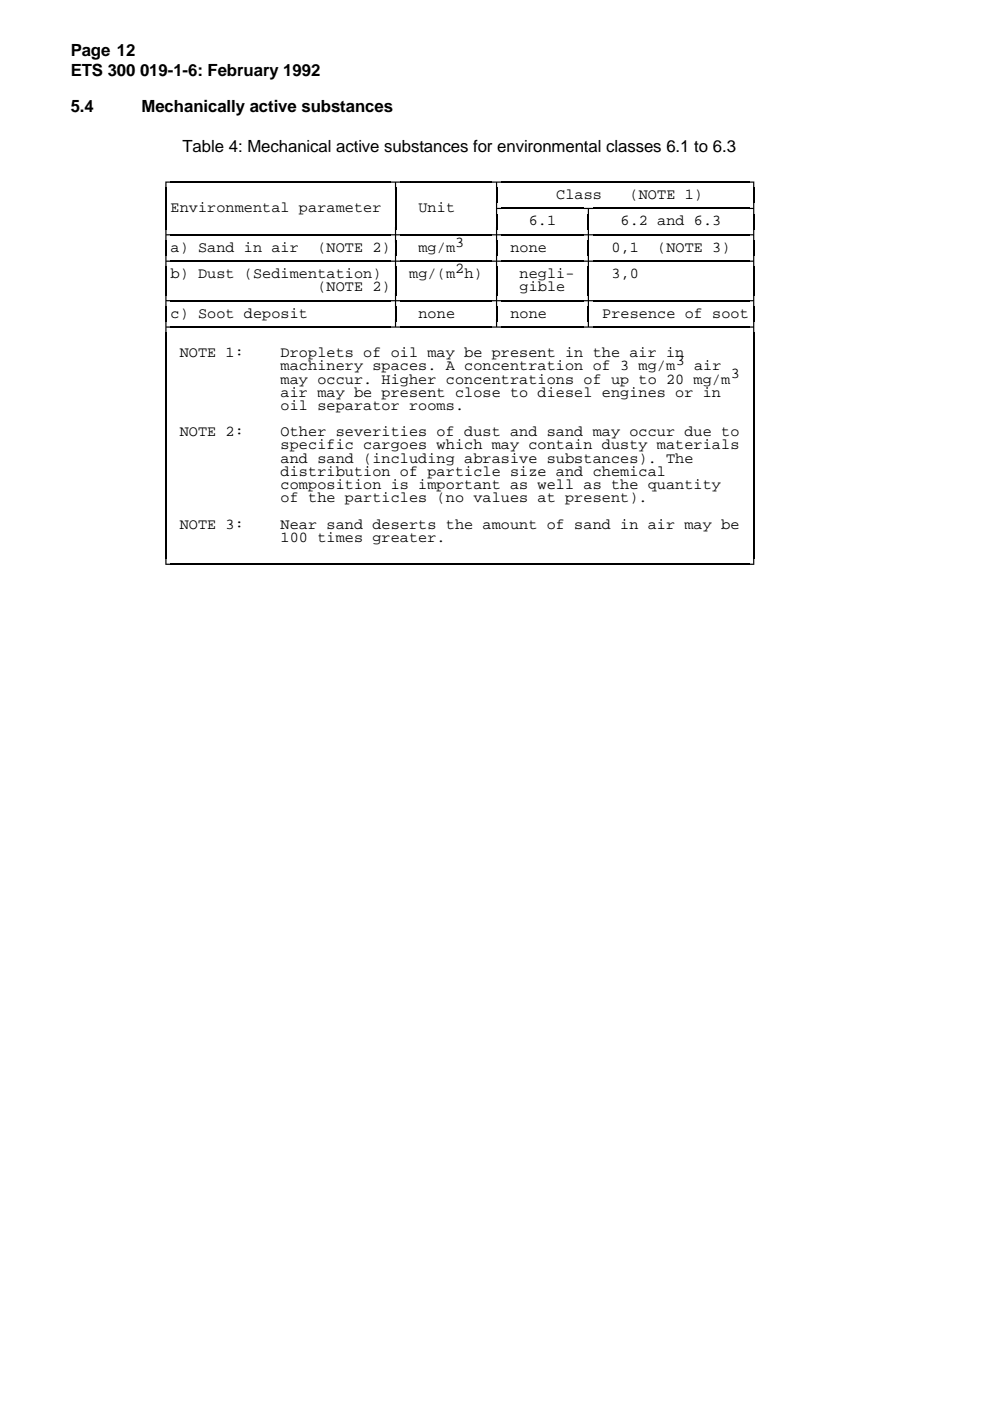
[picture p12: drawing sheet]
<svg xmlns="http://www.w3.org/2000/svg" width="210mm" height="297mm" viewBox="0 0 210 297" stroke-linecap="round" stroke-linejoin="round" font-family="sans-serif">
<defs><g id="words">
<g font-size="3.6">
<text x="15" y="11.8">Page 12</text>
<text x="15" y="16">ETS 300 019-1-6: February 1992</text>
<text x="15" y="23.7">5.4</text>
<text x="30" y="23.7">Mechanically active substances</text>
<text x="38.7" y="32.1">Table 4: Mechanical active substances for environmental classes 6.1 to 6.3</text>
</g>
<g font-size="3.2">
<text x="36.2" y="45">Environmental parameter</text>
<text x="88.7" y="45">Unit</text>
<text x="112.1" y="47.8">6.1</text>
<text x="117.9" y="42.2">Class</text>
<text x="131.6" y="47.8">6.2 and 6.3</text>
<text x="133.5" y="42.2">(NOTE 1)</text>
<text x="36.2" y="53.4">a) Sand in air</text>
<text x="67.3" y="53.4">(NOTE 2)</text>
<text x="88.7" y="53.4">mg/m</text>
<text x="96.5" y="52.3">3</text>
<text x="108.2" y="53.4">none</text>
<text x="129.6" y="53.4">0,1</text>
<text x="139.4" y="53.4">(NOTE 3)</text>
<text x="36.2" y="59">b) Dust (Sedimentation)</text>
<text x="86.8" y="59">mg/(m h)</text>
<text x="96.5" y="57.9">2</text>
<text x="110.1" y="59">negli-</text>
<text x="129.6" y="59">3,0</text>
<text x="67.3" y="61.8">(NOTE 2)</text>
<text x="110.1" y="61.8">gible</text>
<text x="36.2" y="67.4">c) Soot deposit</text>
<text x="88.7" y="67.4">none</text>
<text x="108.2" y="67.4">none</text>
<text x="127.7" y="67.4">Presence of soot</text>
<text x="38.1" y="75.7">NOTE 1:</text>
<text x="59.5" y="75.7">Droplets of oil may be present in the air in</text>
<text x="143.3" y="77.4">3</text>
<text x="59.5" y="78.5">machinery spaces. A concentration of 3 mg/m</text>
<text x="59.5" y="81.3">may occur. Higher concentrations of up to 20 mg/m</text>
<text x="147.1" y="78.5">air</text>
<text x="154.9" y="80.2">3</text>
<text x="59.5" y="84.1">air may be present close to diesel engines or in</text>
<text x="59.5" y="86.9">oil separator rooms.</text>
<text x="38.1" y="92.5">NOTE 2:</text>
<text x="59.5" y="92.5">Other severities of dust and sand may occur due to</text>
<text x="59.5" y="95.3">specific cargoes which may contain dusty materials</text>
<text x="59.5" y="98.1">and sand (including abrasive substances). The</text>
<text x="59.5" y="100.9">distribution of particle size and chemical</text>
<text x="59.5" y="103.7">composition is important as well as the quantity</text>
<text x="59.5" y="106.5">of the particles (no values at present).</text>
<text x="38.1" y="112.1">NOTE 3:</text>
<text x="59.5" y="112.1">Near sand deserts the amount of sand in air may be</text>
<text x="59.5" y="114.9">100 times greater.</text>
</g>
</g></defs>
<g fill="#000">
<path d="M35.1 38.5h1.1v.2h-.9v1.6h-.2zM36.2 38.5h1.9v.2h-1.9zM38.1 38.5h1.9v.2h-1.9zM40 38.5h2v.2h-2zM42 38.5h1.9v.2h-1.9zM43.9 38.5h2v.2h-2zM45.9 38.5h1.9v.2h-1.9zM47.8 38.5h2v.2h-2zM49.8 38.5h1.9v.2h-1.9zM51.7 38.5h2v.2h-2zM53.7 38.5h1.9v.2h-1.9zM55.6 38.5h2v.2h-2z"/>
<path d="M57.6 38.5h1.9v.2h-1.9zM59.5 38.5h2v.2h-2zM61.5 38.5h1.9v.2h-1.9zM63.4 38.5h2v.2h-2zM65.4 38.5h1.9v.2h-1.9zM67.3 38.5h2v.2h-2zM69.3 38.5h1.9v.2h-1.9zM71.2 38.5h2v.2h-2zM73.2 38.5h1.9v.2h-1.9zM75.1 38.5h1.9v.2h-1.9zM77 38.5h2v.2h-2zM79 38.5h1.9v.2h-1.9z"/>
<path d="M80.9 38.5h2v.2h-2zM82.9 38.5h1.9v.2h-.8v1.6h-.3v-1.6h-.8zM84.8 38.5h2v.2h-2zM86.8 38.5h1.9v.2h-1.9zM88.7 38.5h2v.2h-2zM90.7 38.5h1.9v.2h-1.9zM92.6 38.5h2v.2h-2zM94.6 38.5h1.9v.2h-1.9zM96.5 38.5h2v.2h-2zM98.5 38.5h1.9v.2h-1.9zM100.4 38.5h2v.2h-2zM102.4 38.5h1.9v.2h-1.9z"/>
<path d="M104.3 38.5h2v.2h-.9v1.6h-.2v-1.6h-.9zM106.3 38.5h1.9v.2h-1.9zM108.2 38.5h2v.2h-2zM110.2 38.5h1.9v.2h-1.9zM112.1 38.5h1.9v.2h-1.9zM114 38.5h2v.2h-2zM116 38.5h1.9v.2h-1.9zM117.9 38.5h2v.2h-2zM119.9 38.5h1.9v.2h-1.9zM121.8 38.5h2v.2h-2zM123.8 38.5h1.9v.2h-1.9zM125.7 38.5h2v.2h-2z"/>
<path d="M127.7 38.5h1.9v.2h-1.9zM129.6 38.5h2v.2h-2zM131.6 38.5h1.9v.2h-1.9zM133.5 38.5h2v.2h-2zM135.5 38.5h1.9v.2h-1.9zM137.4 38.5h2v.2h-2zM139.4 38.5h1.9v.2h-1.9zM141.3 38.5h2v.2h-2zM143.3 38.5h1.9v.2h-1.9zM145.2 38.5h2v.2h-2zM147.2 38.5h1.9v.2h-1.9zM149.1 38.5h1.9v.2h-1.9z"/>
<path d="M151 38.5h2v.2h-2zM153 38.5h1.9v.2h-1.9zM154.9 38.5h2v.2h-2zM156.9 38.5h1.9v.2h-1.9zM158.8 38.5h1.1v1.8h-.2v-1.6h-.9zM35.1 48.1h.2v1.6h.9v.2h-.9v1.5h-.2zM35.1 53.7h.2v1.5h.9v.3h-.9v1.5h-.2zM36.2 49.7h1.9v.2h-1.9zM36.2 55.2h1.9v.3h-1.9zM38.1 49.7h1.9v.2h-1.9zM38.1 55.2h1.9v.3h-1.9zM40 49.7h2v.2h-2z"/>
<path d="M40 55.2h2v.3h-2zM42 49.7h1.9v.2h-1.9zM42 55.2h1.9v.3h-1.9zM43.9 49.7h2v.2h-2zM43.9 55.2h2v.3h-2zM45.9 49.7h1.9v.2h-1.9zM45.9 55.2h1.9v.3h-1.9zM47.8 49.7h2v.2h-2zM47.8 55.2h2v.3h-2zM49.8 49.7h1.9v.2h-1.9zM49.8 55.2h1.9v.3h-1.9zM51.7 49.7h2v.2h-2z"/>
<path d="M51.7 55.2h2v.3h-2zM53.7 49.7h1.9v.2h-1.9zM53.7 55.2h1.9v.3h-1.9zM55.6 49.7h2v.2h-2zM55.6 55.2h2v.3h-2zM57.6 49.7h1.9v.2h-1.9zM57.6 55.2h1.9v.3h-1.9zM59.5 49.7h2v.2h-2zM59.5 55.2h2v.3h-2zM61.5 49.7h1.9v.2h-1.9zM61.5 55.2h1.9v.3h-1.9zM63.4 49.7h2v.2h-2z"/>
<path d="M63.4 55.2h2v.3h-2zM65.4 49.7h1.9v.2h-1.9zM65.4 55.2h1.9v.3h-1.9zM67.3 49.7h2v.2h-2zM67.3 55.2h2v.3h-2zM69.3 49.7h1.9v.2h-1.9zM69.3 55.2h1.9v.3h-1.9zM71.2 49.7h2v.2h-2zM71.2 55.2h2v.3h-2zM73.2 49.7h1.9v.2h-1.9zM73.2 55.2h1.9v.3h-1.9zM75.1 49.7h1.9v.2h-1.9z"/>
<path d="M75.1 55.2h1.9v.3h-1.9zM77 49.7h2v.2h-2zM77 55.2h2v.3h-2zM79 49.7h1.9v.2h-1.9zM79 55.2h1.9v.3h-1.9zM80.9 49.7h2v.2h-2zM80.9 55.2h2v.3h-2zM83.7 48.1h.3v1.6h.8v.2h-.8v1.5h-.3v-1.5h-.8v-.2h.8zM83.7 53.7h.3v1.5h.8v.3h-.8v1.5h-.3v-1.5h-.8v-.3h.8zM84.8 49.7h2v.2h-2zM84.8 55.2h2v.3h-2zM86.8 49.7h1.9v.2h-1.9z"/>
<path d="M86.8 55.2h1.9v.3h-1.9zM88.7 49.7h2v.2h-2zM88.7 55.2h2v.3h-2zM90.7 49.7h1.9v.2h-1.9zM90.7 55.2h1.9v.3h-1.9zM92.6 49.7h2v.2h-2zM92.6 55.2h2v.3h-2zM94.6 49.7h1.9v.2h-1.9zM94.6 55.2h1.9v.3h-1.9zM96.5 49.7h2v.2h-2zM96.5 55.2h2v.3h-2zM98.5 49.7h1.9v.2h-1.9z"/>
<path d="M98.5 55.2h1.9v.3h-1.9zM100.4 49.7h2v.2h-2zM100.4 55.2h2v.3h-2zM102.4 49.7h1.9v.2h-1.9zM102.4 55.2h1.9v.3h-1.9zM105.2 42.5h.2v1.6h.9v.2h-.9v1.5h-.2zM105.2 48.1h.2v1.6h.9v.2h-.9v1.5h-.2v-1.5h-.9v-.2h.9zM105.2 53.7h.2v1.5h.9v.3h-.9v1.5h-.2v-1.5h-.9v-.3h.9zM106.3 44.1h1.9v.2h-1.9zM106.3 49.7h1.9v.2h-1.9zM106.3 55.2h1.9v.3h-1.9zM108.2 44.1h2v.2h-2z"/>
<path d="M108.2 49.7h2v.2h-2zM108.2 55.2h2v.3h-2zM110.2 44.1h1.9v.2h-1.9zM110.2 49.7h1.9v.2h-1.9zM110.2 55.2h1.9v.3h-1.9zM112.1 44.1h1.9v.2h-1.9zM112.1 49.7h1.9v.2h-1.9zM112.1 55.2h1.9v.3h-1.9zM114 44.1h2v.2h-2zM114 49.7h2v.2h-2zM114 55.2h2v.3h-2zM116 44.1h1.9v.2h-1.9z"/>
<path d="M116 49.7h1.9v.2h-1.9zM116 55.2h1.9v.3h-1.9zM117.9 44.1h2v.2h-2zM117.9 49.7h2v.2h-2zM117.9 55.2h2v.3h-2zM119.9 44.1h1.9v.2h-1.9zM119.9 49.7h1.9v.2h-1.9zM119.9 55.2h1.9v.3h-1.9zM121.8 44.1h2v.2h-2zM121.8 49.7h2v.2h-2zM121.8 55.2h2v.3h-2zM123.8 44.1h1.9v.2h-.8v1.5h-.3v-1.5h-.8z"/>
<path d="M124.6 48.1h.3v1.6h.8v.2h-.8v1.5h-.3v-1.5h-.8v-.2h.8zM124.6 53.7h.3v1.5h.8v.3h-.8v1.5h-.3v-1.5h-.8v-.3h.8zM125.7 44.1h2v.2h-2zM125.7 49.7h2v.2h-2zM125.7 55.2h2v.3h-2zM127.7 44.1h1.9v.2h-1.9zM127.7 49.7h1.9v.2h-1.9zM127.7 55.2h1.9v.3h-1.9zM129.6 44.1h2v.2h-2zM129.6 49.7h2v.2h-2zM129.6 55.2h2v.3h-2zM131.6 44.1h1.9v.2h-1.9z"/>
<path d="M131.6 49.7h1.9v.2h-1.9zM131.6 55.2h1.9v.3h-1.9zM133.5 44.1h2v.2h-2zM133.5 49.7h2v.2h-2zM133.5 55.2h2v.3h-2zM135.5 44.1h1.9v.2h-1.9zM135.5 49.7h1.9v.2h-1.9zM135.5 55.2h1.9v.3h-1.9zM137.4 44.1h2v.2h-2zM137.4 49.7h2v.2h-2zM137.4 55.2h2v.3h-2zM139.4 44.1h1.9v.2h-1.9z"/>
<path d="M139.4 49.7h1.9v.2h-1.9zM139.4 55.2h1.9v.3h-1.9zM141.3 44.1h2v.2h-2zM141.3 49.7h2v.2h-2zM141.3 55.2h2v.3h-2zM143.3 44.1h1.9v.2h-1.9zM143.3 49.7h1.9v.2h-1.9zM143.3 55.2h1.9v.3h-1.9zM145.2 44.1h2v.2h-2zM145.2 49.7h2v.2h-2zM145.2 55.2h2v.3h-2zM147.2 44.1h1.9v.2h-1.9z"/>
<path d="M147.2 49.7h1.9v.2h-1.9zM147.2 55.2h1.9v.3h-1.9zM149.1 44.1h1.9v.2h-1.9zM149.1 49.7h1.9v.2h-1.9zM149.1 55.2h1.9v.3h-1.9zM151 44.1h2v.2h-2zM151 49.7h2v.2h-2zM151 55.2h2v.3h-2zM153 44.1h1.9v.2h-1.9zM153 49.7h1.9v.2h-1.9zM153 55.2h1.9v.3h-1.9zM154.9 44.1h2v.2h-2z"/>
<path d="M154.9 49.7h2v.2h-2zM154.9 55.2h2v.3h-2zM156.9 44.1h1.9v.2h-1.9zM156.9 49.7h1.9v.2h-1.9zM156.9 55.2h1.9v.3h-1.9zM159.7 42.5h.2v3.3h-.2v-1.5h-.9v-.2h.9zM159.7 48.1h.2v3.3h-.2v-1.5h-.9v-.2h.9zM159.7 53.7h.2v3.3h-.2v-1.5h-.9v-.3h.9zM35.1 62.1h.2v1.5h.9v.3h-.9v1.5h-.2zM35.1 67.7h.2v1.5h.9v.3h-.9v1.5h-.2zM36.2 63.6h1.9v.3h-1.9zM36.2 69.2h1.9v.3h-1.9z"/>
<path d="M38.1 63.6h1.9v.3h-1.9zM38.1 69.2h1.9v.3h-1.9zM40 63.6h2v.3h-2zM40 69.2h2v.3h-2zM42 63.6h1.9v.3h-1.9zM42 69.2h1.9v.3h-1.9zM43.9 63.6h2v.3h-2zM43.9 69.2h2v.3h-2zM45.9 63.6h1.9v.3h-1.9zM45.9 69.2h1.9v.3h-1.9zM47.8 63.6h2v.3h-2zM47.8 69.2h2v.3h-2z"/>
<path d="M49.8 63.6h1.9v.3h-1.9zM49.8 69.2h1.9v.3h-1.9zM51.7 63.6h2v.3h-2zM51.7 69.2h2v.3h-2zM53.7 63.6h1.9v.3h-1.9zM53.7 69.2h1.9v.3h-1.9zM55.6 63.6h2v.3h-2zM55.6 69.2h2v.3h-2zM57.6 63.6h1.9v.3h-1.9zM57.6 69.2h1.9v.3h-1.9zM59.5 63.6h2v.3h-2zM59.5 69.2h2v.3h-2z"/>
<path d="M61.5 63.6h1.9v.3h-1.9zM61.5 69.2h1.9v.3h-1.9zM63.4 63.6h2v.3h-2zM63.4 69.2h2v.3h-2zM65.4 63.6h1.9v.3h-1.9zM65.4 69.2h1.9v.3h-1.9zM67.3 63.6h2v.3h-2zM67.3 69.2h2v.3h-2zM69.3 63.6h1.9v.3h-1.9zM69.3 69.2h1.9v.3h-1.9zM71.2 63.6h2v.3h-2zM71.2 69.2h2v.3h-2z"/>
<path d="M73.2 63.6h1.9v.3h-1.9zM73.2 69.2h1.9v.3h-1.9zM75.1 63.6h1.9v.3h-1.9zM75.1 69.2h1.9v.3h-1.9zM77 63.6h2v.3h-2zM77 69.2h2v.3h-2zM79 63.6h1.9v.3h-1.9zM79 69.2h1.9v.3h-1.9zM80.9 63.6h2v.3h-2zM80.9 69.2h2v.3h-2zM83.7 62.1h.3v1.5h.8v.3h-.8v1.5h-.3v-1.5h-.8v-.3h.8zM84.8 63.6h2v.3h-2z"/>
<path d="M83.7 67.7h.3v1.5h.8v.3h-1.9v-.3h.8zM84.8 69.2h2v.3h-2zM86.8 63.6h1.9v.3h-1.9zM86.8 69.2h1.9v.3h-1.9zM88.7 63.6h2v.3h-2zM88.7 69.2h2v.3h-2zM90.7 63.6h1.9v.3h-1.9zM90.7 69.2h1.9v.3h-1.9zM92.6 63.6h2v.3h-2zM92.6 69.2h2v.3h-2zM94.6 63.6h1.9v.3h-1.9zM94.6 69.2h1.9v.3h-1.9z"/>
<path d="M96.5 63.6h2v.3h-2zM96.5 69.2h2v.3h-2zM98.5 63.6h1.9v.3h-1.9zM98.5 69.2h1.9v.3h-1.9zM100.4 63.6h2v.3h-2zM100.4 69.2h2v.3h-2zM102.4 63.6h1.9v.3h-1.9zM102.4 69.2h1.9v.3h-1.9zM105.2 62.1h.2v1.5h.9v.3h-.9v1.5h-.2v-1.5h-.9v-.3h.9zM106.3 63.6h1.9v.3h-1.9zM105.2 67.7h.2v1.5h.9v.3h-2v-.3h.9zM106.3 69.2h1.9v.3h-1.9z"/>
<path d="M108.2 63.6h2v.3h-2zM108.2 69.2h2v.3h-2zM110.2 63.6h1.9v.3h-1.9zM110.2 69.2h1.9v.3h-1.9zM112.1 63.6h1.9v.3h-1.9zM112.1 69.2h1.9v.3h-1.9zM114 63.6h2v.3h-2zM114 69.2h2v.3h-2zM116 63.6h1.9v.3h-1.9zM116 69.2h1.9v.3h-1.9zM117.9 63.6h2v.3h-2zM117.9 69.2h2v.3h-2z"/>
<path d="M119.9 63.6h1.9v.3h-1.9zM119.9 69.2h1.9v.3h-1.9zM121.8 63.6h2v.3h-2zM121.8 69.2h2v.3h-2zM124.6 62.1h.3v1.5h.8v.3h-.8v1.5h-.3v-1.5h-.8v-.3h.8zM125.7 63.6h2v.3h-2zM124.6 67.7h.3v1.5h.8v.3h-1.9v-.3h.8zM125.7 69.2h2v.3h-2zM127.7 63.6h1.9v.3h-1.9zM127.7 69.2h1.9v.3h-1.9zM129.6 63.6h2v.3h-2zM129.6 69.2h2v.3h-2z"/>
<path d="M131.6 63.6h1.9v.3h-1.9zM131.6 69.2h1.9v.3h-1.9zM133.5 63.6h2v.3h-2zM133.5 69.2h2v.3h-2zM135.5 63.6h1.9v.3h-1.9zM135.5 69.2h1.9v.3h-1.9zM137.4 63.6h2v.3h-2zM137.4 69.2h2v.3h-2zM139.4 63.6h1.9v.3h-1.9zM139.4 69.2h1.9v.3h-1.9zM141.3 63.6h2v.3h-2zM141.3 69.2h2v.3h-2z"/>
<path d="M143.3 63.6h1.9v.3h-1.9zM143.3 69.2h1.9v.3h-1.9zM145.2 63.6h2v.3h-2zM145.2 69.2h2v.3h-2zM147.2 63.6h1.9v.3h-1.9zM147.2 69.2h1.9v.3h-1.9zM149.1 63.6h1.9v.3h-1.9zM149.1 69.2h1.9v.3h-1.9zM151 63.6h2v.3h-2zM151 69.2h2v.3h-2zM153 63.6h1.9v.3h-1.9zM153 69.2h1.9v.3h-1.9z"/>
<path d="M154.9 63.6h2v.3h-2zM154.9 69.2h2v.3h-2zM156.9 63.6h1.9v.3h-1.9zM156.9 69.2h1.9v.3h-1.9zM159.7 62.1h.2v3.3h-.2v-1.5h-.9v-.3h.9zM159.7 67.7h.2v3.3h-.2v-1.5h-.9v-.3h.9zM35.1 118h.2v1.5h.9v.3h-1.1zM36.2 119.5h1.9v.3h-1.9zM38.1 119.5h1.9v.3h-1.9zM40 119.5h2v.3h-2zM42 119.5h1.9v.3h-1.9zM43.9 119.5h2v.3h-2z"/>
<path d="M45.9 119.5h1.9v.3h-1.9zM47.8 119.5h2v.3h-2zM49.8 119.5h1.9v.3h-1.9zM51.7 119.5h2v.3h-2zM53.7 119.5h1.9v.3h-1.9zM55.6 119.5h2v.3h-2zM57.6 119.5h1.9v.3h-1.9zM59.5 119.5h2v.3h-2zM61.5 119.5h1.9v.3h-1.9zM63.4 119.5h2v.3h-2zM65.4 119.5h1.9v.3h-1.9zM67.3 119.5h2v.3h-2z"/>
<path d="M69.3 119.5h1.9v.3h-1.9zM71.2 119.5h2v.3h-2zM73.2 119.5h1.9v.3h-1.9zM75.1 119.5h1.9v.3h-1.9zM77 119.5h2v.3h-2zM79 119.5h1.9v.3h-1.9zM80.9 119.5h2v.3h-2zM82.9 119.5h1.9v.3h-1.9zM84.8 119.5h2v.3h-2zM86.8 119.5h1.9v.3h-1.9zM88.7 119.5h2v.3h-2zM90.7 119.5h1.9v.3h-1.9z"/>
<path d="M92.6 119.5h2v.3h-2zM94.6 119.5h1.9v.3h-1.9zM96.5 119.5h2v.3h-2zM98.5 119.5h1.9v.3h-1.9zM100.4 119.5h2v.3h-2zM102.4 119.5h1.9v.3h-1.9zM104.3 119.5h2v.3h-2zM106.3 119.5h1.9v.3h-1.9zM108.2 119.5h2v.3h-2zM110.2 119.5h1.9v.3h-1.9zM112.1 119.5h1.9v.3h-1.9zM114 119.5h2v.3h-2z"/>
<path d="M116 119.5h1.9v.3h-1.9zM117.9 119.5h2v.3h-2zM119.9 119.5h1.9v.3h-1.9zM121.8 119.5h2v.3h-2zM123.8 119.5h1.9v.3h-1.9zM125.7 119.5h2v.3h-2zM127.7 119.5h1.9v.3h-1.9zM129.6 119.5h2v.3h-2zM131.6 119.5h1.9v.3h-1.9zM133.5 119.5h2v.3h-2zM135.5 119.5h1.9v.3h-1.9zM137.4 119.5h2v.3h-2z"/>
<path d="M139.4 119.5h1.9v.3h-1.9zM141.3 119.5h2v.3h-2zM143.3 119.5h1.9v.3h-1.9zM145.2 119.5h2v.3h-2zM147.2 119.5h1.9v.3h-1.9zM149.1 119.5h1.9v.3h-1.9zM151 119.5h2v.3h-2zM153 119.5h1.9v.3h-1.9zM154.9 119.5h2v.3h-2zM156.9 119.5h1.9v.3h-1.9zM159.7 118h.2v1.8h-1.1v-.3h.9z"/>
</g>
<g fill="none" stroke="#000" stroke-width=".25">
<path d="M35.2 39.8v8.8M83.9 39.8v8.8M105.3 39.8v3.3M159.8 39.8v3.3M35.2 50.9v3.3M35.2 56.5v6.1M83.9 50.9v3.3M83.9 56.5v6.1M105.3 45.3v3.3M105.3 50.9v3.3M105.3 56.5v6.1M124.8 45.3v3.3"/>
<path d="M124.8 50.9v3.3M124.8 56.5v6.1M159.8 45.3v3.3M159.8 50.9v3.3M159.8 56.5v6.1M35.2 64.9v3.3M35.2 70.5v48M83.9 64.9v3.3M105.3 64.9v3.3M124.8 64.9v3.3M159.8 64.9v3.3M159.8 70.5v48"/>
</g>
<use href="#words"/>
</svg>
